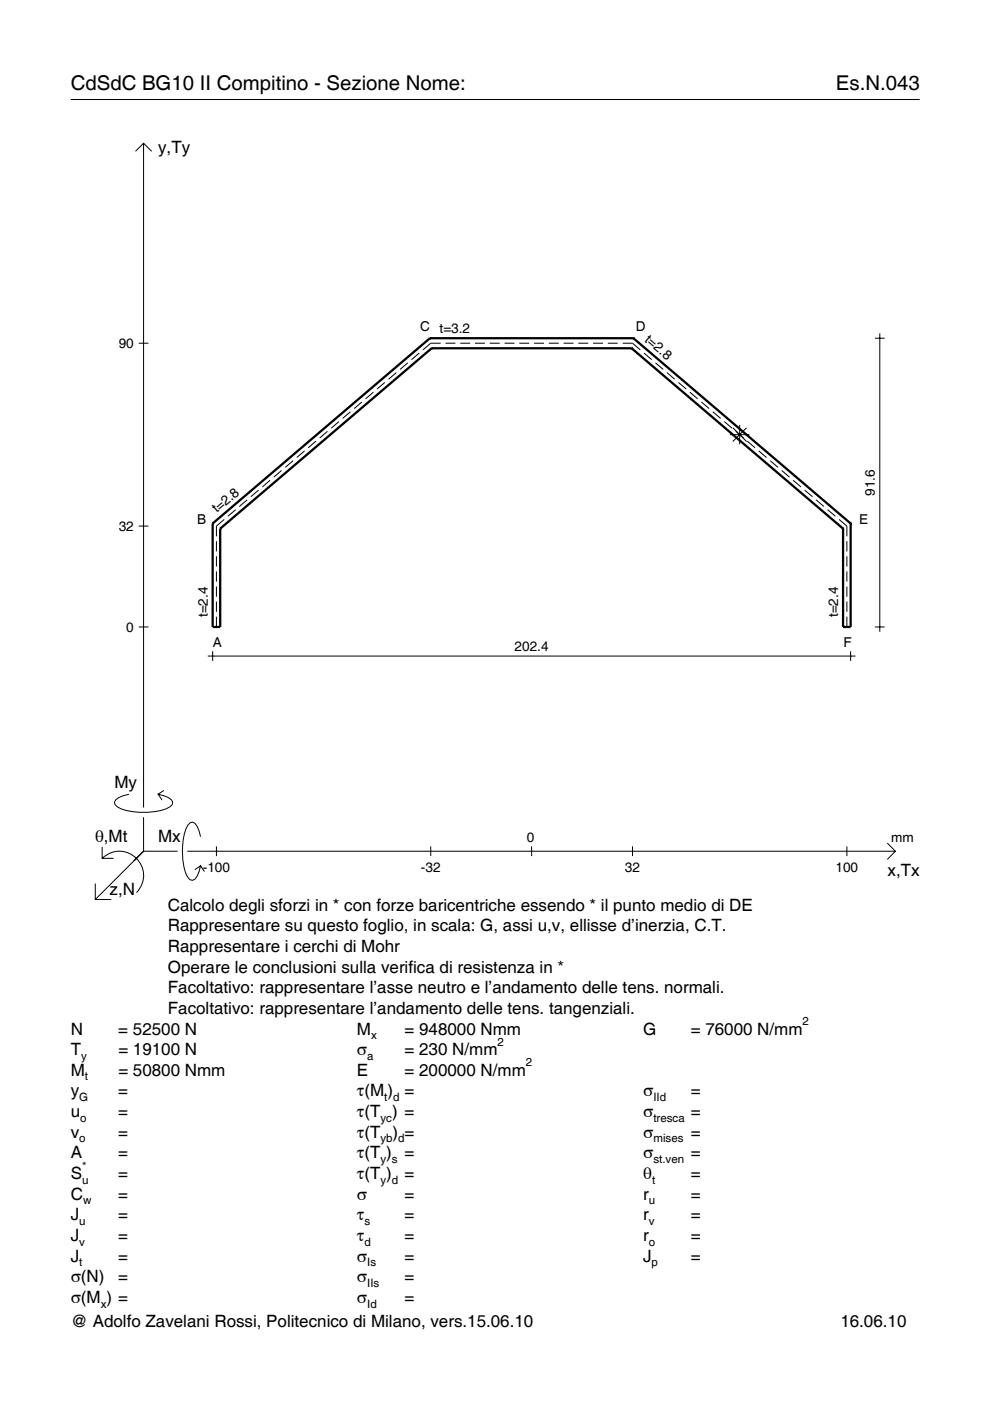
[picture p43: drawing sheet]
<svg xmlns="http://www.w3.org/2000/svg" width="210mm" height="297mm" viewBox="0 0 210 297" stroke-linecap="round" stroke-linejoin="round" font-family="sans-serif">
<defs><g id="words">
<g font-size="4.3">
<text x="15" y="19">CdSdC BG10 II Compitino - Sezione Nome:</text>
<text x="177.2" y="19">Es.N.043</text>
</g>
<g font-size="3.6">
<text x="33.5" y="32.4">y,Ty</text>
<text x="24.3" y="167.1">My</text>
<text x="20.1" y="178.4">θ,Mt</text>
<text x="33.5" y="178.4">Mx</text>
<text x="188.2" y="185.6">x,Tx</text>
<text x="23.2" y="189.7">z,N</text>
<text x="35.6" y="193.1">Calcolo degli sforzi in * con forze baricentriche essendo * il punto medio di DE</text>
<text x="35.6" y="197.5">Rappresentare su questo foglio, in scala: G, assi u,v, ellisse d’inerzia, C.T.</text>
<text x="35.6" y="201.8">Rappresentare i cerchi di Mohr</text>
<text x="35.6" y="206.2">Operare le conclusioni sulla verifica di resistenza in *</text>
<text x="35.6" y="210.6">Facoltativo: rappresentare l’asse neutro e l’andamento delle tens. normali.</text>
<text x="35.6" y="215">Facoltativo: rappresentare l’andamento delle tens. tangenziali.</text>
<text x="15" y="219.3">N</text>
<text x="25.1" y="219.3">= 52500 N</text>
<text x="75.7" y="219.3">M</text>
<text x="85.8" y="219.3">= 948000 Nmm</text>
<text x="136.4" y="219.3">G</text>
<text x="146.5" y="219.3">= 76000 N/mm</text>
<text x="15" y="223.7">T</text>
<text x="25.1" y="223.7">= 19100 N</text>
<text x="75.7" y="223.7">σ</text>
<text x="85.8" y="223.7">= 230 N/mm</text>
<text x="15" y="232.5">y</text>
<text x="15" y="228.1">M</text>
<text x="25.1" y="232.5">=</text>
<text x="25.1" y="228.1">= 50800 Nmm</text>
<text x="75.7" y="232.5">τ(M ) =</text>
<text x="75.7" y="228.1">E</text>
<text x="85.8" y="228.1">= 200000 N/mm</text>
<text x="136.4" y="232.5">σ</text>
<text x="146.5" y="232.5">=</text>
<text x="15" y="236.8">u</text>
<text x="25.1" y="236.8">=</text>
<text x="75.7" y="236.8">τ(T ) =</text>
<text x="136.4" y="236.8">σ</text>
<text x="146.5" y="236.8">=</text>
<text x="15" y="245.6">A</text>
<text x="15" y="241.2">v</text>
<text x="25.1" y="241.2">=</text>
<text x="25.1" y="245.6">=</text>
<text x="75.7" y="245.6">τ(T )</text>
<text x="75.7" y="241.2">τ(T</text>
<text x="83.3" y="241.2">) =</text>
<text x="85.8" y="245.6">=</text>
<text x="136.4" y="241.2">σ</text>
<text x="136.4" y="245.6">σ</text>
<text x="146.5" y="241.2">=</text>
<text x="146.5" y="245.6">=</text>
<text x="15" y="250">S</text>
<text x="25.1" y="250">=</text>
<text x="75.7" y="250">τ(T )</text>
<text x="85.8" y="250">=</text>
<text x="136.4" y="250">θ</text>
<text x="146.5" y="250">=</text>
<text x="15" y="254.3">C</text>
<text x="25.1" y="254.3">=</text>
<text x="75.7" y="254.3">σ</text>
<text x="85.8" y="254.3">=</text>
<text x="136.4" y="254.3">r</text>
<text x="146.5" y="254.3">=</text>
<text x="15" y="263.1">J</text>
<text x="15" y="258.7">J</text>
<text x="25.1" y="263.1">=</text>
<text x="25.1" y="258.7">=</text>
<text x="75.7" y="258.7">τ</text>
<text x="75.7" y="263.1">τ</text>
<text x="85.8" y="258.7">=</text>
<text x="85.8" y="263.1">=</text>
<text x="136.4" y="258.7">r</text>
<text x="136.4" y="263.1">r</text>
<text x="146.5" y="258.7">=</text>
<text x="146.5" y="263.1">=</text>
<text x="15" y="267.5">J</text>
<text x="25.1" y="267.5">=</text>
<text x="75.7" y="267.5">σ</text>
<text x="85.8" y="267.5">=</text>
<text x="136.4" y="267.5">J</text>
<text x="146.5" y="267.5">=</text>
<text x="15" y="271.8">σ(N)</text>
<text x="25.1" y="271.8">=</text>
<text x="75.7" y="271.8">σ</text>
<text x="85.8" y="271.8">=</text>
<text x="15" y="276.2">σ(M ) =</text>
<text x="15" y="281.4">@ Adolfo Zavelani Rossi, Politecnico di Milano, vers.15.06.10</text>
<text x="75.7" y="276.2">σ</text>
<text x="85.8" y="276.2">=</text>
<text x="178.2" y="281.4">16.06.10</text>
</g>
<g font-size="2.9">
<text x="89.1" y="70.1">C t=3.2</text>
<text x="134.8" y="70.1">D</text>
<text x="25.2" y="73.8">90</text>
<text x="136.5" y="72.3" transform="rotate(40 136.5 72.3)">t=2.8</text>
<text x="185.5" y="105.1" transform="rotate(-90 185.5 105.1)">91.6</text>
<text x="25.2" y="112.5">32</text>
<text x="41.8" y="111">B</text>
<text x="46" y="108.9" transform="rotate(-40 46 108.9)">t=2.8</text>
<text x="182.2" y="111">E</text>
<text x="44.1" y="130.9" transform="rotate(-90 44.1 130.9)">t=2.4</text>
<text x="177.7" y="130.9" transform="rotate(-90 177.7 130.9)">t=2.4</text>
<text x="26.8" y="133.9">0</text>
<text x="45.1" y="137.3">A</text>
<text x="178.8" y="137.3">F</text>
<text x="109.1" y="138.1">202.4</text>
<text x="111.7" y="178.4">0</text>
<text x="189" y="178.4">mm</text>
<text x="43" y="184.9">-100</text>
<text x="89.2" y="184.9">-32</text>
<text x="132.5" y="184.9">32</text>
<text x="177.2" y="184.9">100</text>
</g>
<g font-size="2.4">
<text x="78.7" y="220.3">x</text>
<text x="105.5" y="221.7">2</text>
<text x="170.2" y="217.3">2</text>
<text x="17.2" y="224.7">y</text>
<text x="77.9" y="224.7">a</text>
<text x="111.5" y="226.1">2</text>
<text x="16.8" y="233.5">G</text>
<text x="18" y="229.1">t</text>
<text x="81.5" y="233.5">t d</text>
<text x="138.5" y="233.5">IId</text>
<text x="17" y="237.8">o</text>
<text x="80.7" y="237.8">yc</text>
<text x="138.5" y="237.8">tresca</text>
<text x="16.8" y="242.2">o</text>
<text x="80.7" y="242.2">yb d</text>
<text x="138.5" y="242.2">mises</text>
<text x="17.4" y="251">u</text>
<text x="17.4" y="248">*</text>
<text x="80.7" y="246.6">y s</text>
<text x="80.7" y="251">y d</text>
<text x="138.2" y="251">t</text>
<text x="138.5" y="246.6">st.ven</text>
<text x="17.6" y="255.3">w</text>
<text x="137.6" y="255.3">u</text>
<text x="16.8" y="259.7">u</text>
<text x="77.3" y="259.7">s</text>
<text x="137.6" y="259.7">v</text>
<text x="16.8" y="264.1">v</text>
<text x="16.8" y="268.5">t</text>
<text x="77.3" y="264.1">d</text>
<text x="77.9" y="268.5">Is</text>
<text x="137.6" y="264.1">o</text>
<text x="138.2" y="268.5">p</text>
<text x="77.9" y="272.8">IIs</text>
<text x="21.4" y="277.2">x</text>
<text x="77.9" y="277.2">Id</text>
</g>
</g></defs>
<g fill="none" stroke="#000" stroke-width=".21">
<path d="M15 21.1h180M28.7 32.1l1.7-1.7 1.8 1.7M30.4 30.4v140.8M29.4 72.8h2.1M84 79l-1.6 1.4M86.5 76.9l-1.7 1.4M88.9 74.8l-1.7 1.5M93.4 72.8h-2.1l-1.6 1.4M94.5 72.8h2.1M97.6 72.8h2.1M100.7 72.8h2.1M103.8 72.8h2.1"/>
<path d="M107 72.8h2.1M110.1 72.8h2.1M113.2 72.8h2.1M116.4 72.8h2.1M119.5 72.8h2.1M122.6 72.8h2.1M125.7 72.8h2.1M128.9 72.8h2.1M132 72.8h2.1l1.7 1.4M136.5 74.8l1.7 1.5M139 76.9l1.6 1.4M141.4 79l1.7 1.4"/>
<path d="M185.5 71.7h2.1M186.5 70.7v63.3M59.7 99.7l-1.7 1.5M62.1 97.7l-1.6 1.4M64.6 95.6l-1.7 1.4M67 93.5l-1.7 1.4M69.4 91.4l-1.6 1.5M71.9 89.4l-1.7 1.4M74.3 87.3l-1.7 1.4M76.7 85.2l-1.6 1.4M79.2 83.1l-1.7 1.5M81.6 81.1l-1.7 1.4"/>
<path d="M143.8 81.1l1.7 1.4M146.3 83.1l1.6 1.5M148.7 85.2l1.7 1.4M151.1 87.3l1.7 1.4M153.6 89.4l1.6 1.4M154.8 92.2h4.1M155.4 90.7l2.9 2.9M156 91.4l1.7 1.5M156.8 90.1v4.1M158.3 90.7l-2.9 2.9M158.4 93.5l1.7 1.4M160.9 95.6l1.6 1.4"/>
<path d="M163.3 97.7l1.7 1.4M165.7 99.7l1.7 1.5M29.4 111.5h2.1M45.9 114.7v2.2M45.9 117.9v2.2M47.5 110.1l-1.6 1.4v2.2M50 108.1l-1.7 1.4M52.4 106l-1.7 1.4M54.8 103.9l-1.6 1.4M57.3 101.8l-1.7 1.4M168.2 101.8l1.6 1.4M170.6 103.9l1.7 1.4"/>
<path d="M173 106l1.7 1.4M175.5 108.1l1.6 1.4M177.9 110.1l1.7 1.4v2.2M179.6 114.7v2.2M179.6 117.9v2.2M29.4 132.9h2.1M44.1 139.1h137.3M45.1 138.1v2M45.9 121.1v2.2M45.9 124.3v2.2M45.9 127.5v2.2M45.9 130.7v2.2"/>
<path d="M179.6 121.1v2.2M179.6 124.3v2.2M179.6 127.5v2.2M179.6 130.7v2.2M180.4 138.1v2M185.5 132.9h2.1M21.7 179.6v2.4h2.4M27.3 168.4a3.6 3.6 0 0 0-3 1.7l.1 .5a5.6 5.6 0 0 0 3.8 1.5 13.4 13.4 0 0 0 7.8-1l.5-.5 .1-.5a3.6 3.6 0 0 0-3.1-1.7l.8 1.2M30.4 173.3v7.2M34.7 167.6l-1.2 .8M42.5 177.4a3.6 3.6 0 0 0-1.7-3.1l-.5 .1a5.7 5.7 0 0 0-1.5 3.8 13.9 13.9 0 0 0 1.1 7.9l.4 .4 .5 .1a3.6 3.6 0 0 0 1.7-3l-1.2 .8M45.9 179.4v2.1"/>
<path d="M91.3 179.4v2.1M112.7 179.4v2.1M134.1 179.4v2.1M179.6 179.4v2.1M188.1 178.8l1.7 1.7-1.7 1.7M20.2 187.3v3.4h3.4M21.7 182a5.1 5.1 0 0 1 7.2 0 5.1 5.1 0 0 1 0 7.3M30.4 180.5l-10.2 10.2M30.4 180.5h7.2M39.7 180.5h150.1M42.5 183.6l.8 1.2"/>
</g>
<g fill="none" stroke="#000" stroke-width=".48">
<path d="M91.1 71.7h.1M91.1 71.7l-46 39.3M91.1 71.7h43.2M91.5 73.8h.1M91.5 73.8l-44.8 38.3M91.5 73.8h42.4M133.9 73.8h.1M133.9 73.8l44.8 38.3M134.3 71.7h.1M134.3 71.7l46.1 39.3M45.1 111h.1M45.1 111v21.9h1.6v-20.8"/>
<path d="M46.7 112.1h.1M178.7 112.1h.1M180.4 111h.1M180.4 111v21.9h-1.7v-20.8"/>
</g>
<use href="#words"/>
</svg>
